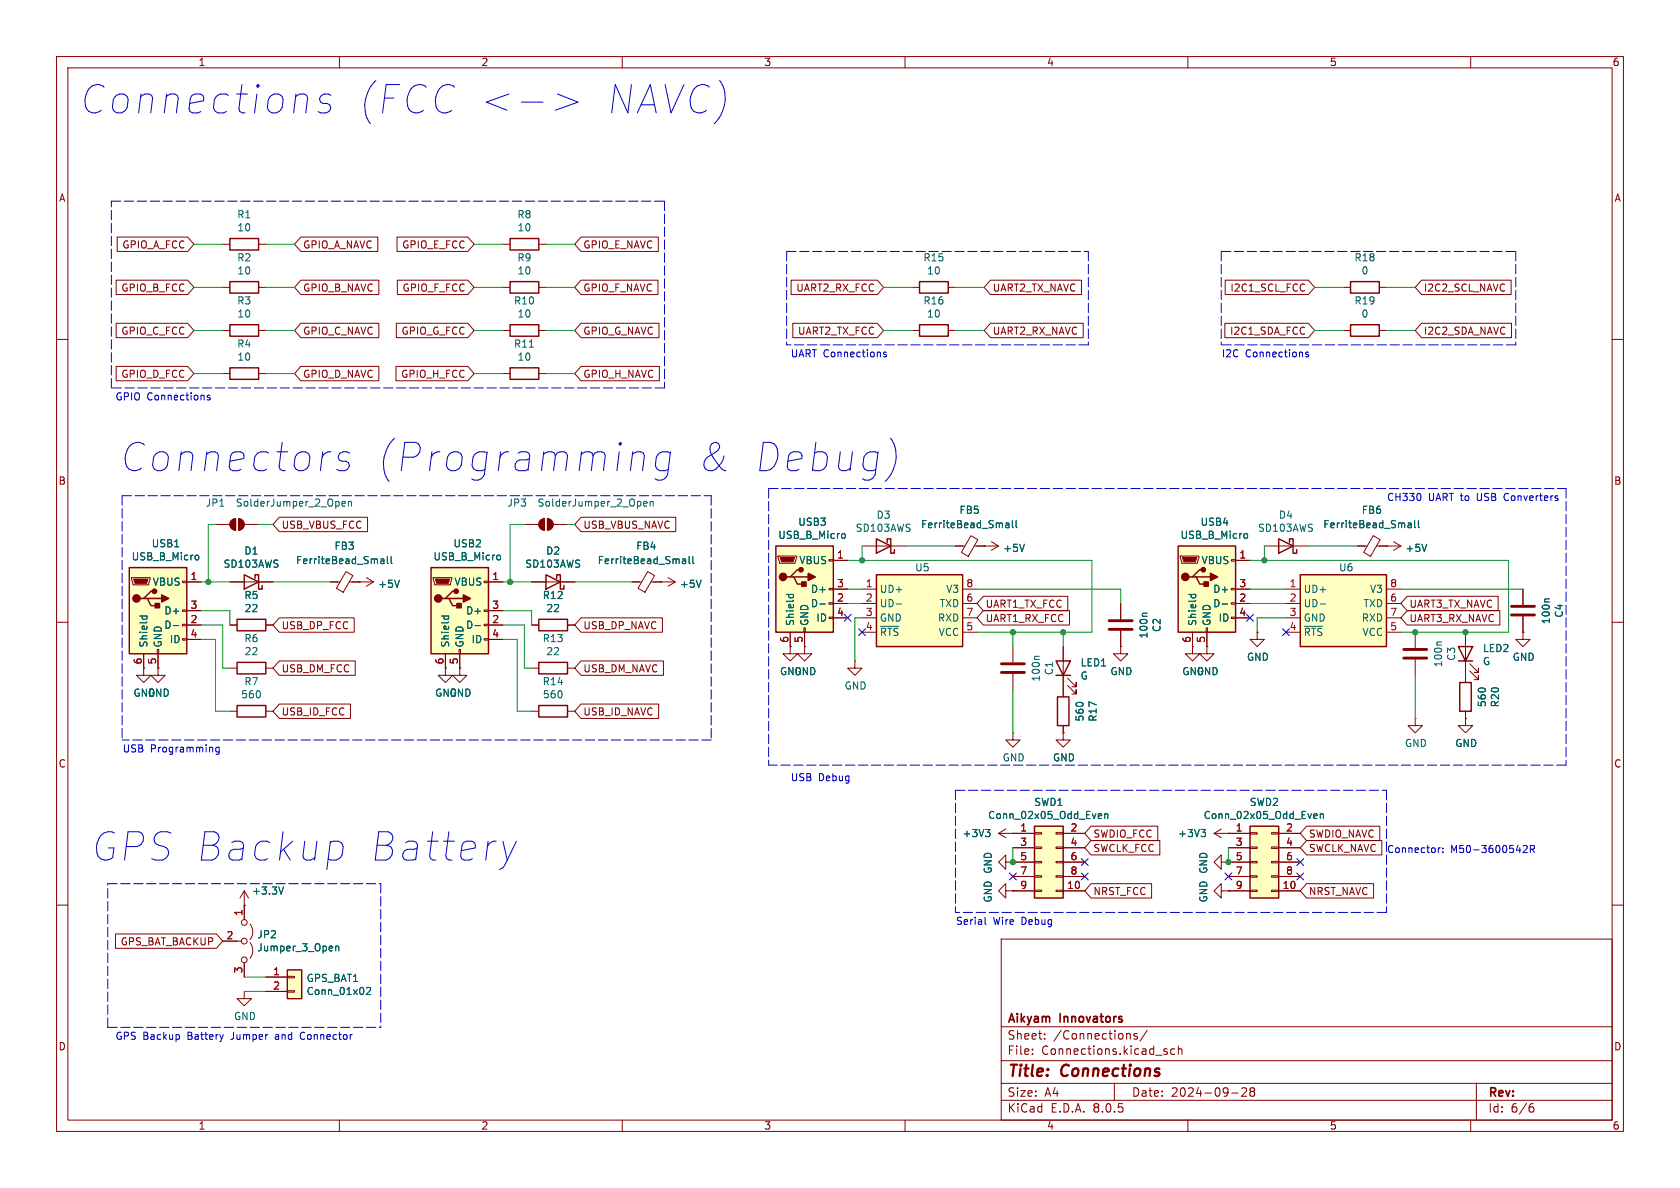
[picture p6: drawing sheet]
<svg xmlns="http://www.w3.org/2000/svg" width="297mm" height="210mm" viewBox="0 0 297 210" stroke-linecap="round" stroke-linejoin="round" font-family="sans-serif">
<defs><g id="words">
<g font-size="7" fill="#0000c2">
<text x="13.7" y="20.6">Connections</text>
<text x="62.5" y="20.6">(FCC &lt;-&gt;</text>
<text x="105.3" y="20.6">NAVC)</text>
<text x="20.8" y="83.8">Connectors</text>
<text x="65.8" y="83.8">(Programming</text>
<text x="122" y="83.8">&amp; Debug)</text>
<text x="15.7" y="152.7">GPS Backup</text>
<text x="64" y="152.7">Battery</text>
</g>
<g font-size="2.8" fill="#840000">
<text x="178" y="190.9">Title:</text>
<text x="187.7" y="190.9">Connections</text>
</g>
<g font-size="2.1" fill="#840000">
<text x="178" y="184">Sheet:</text>
<text x="178" y="181.2">Aikyam</text>
<text x="186.2" y="184">/Connections/</text>
<text x="187.5" y="181.2">Innovators</text>
<text x="178" y="186.7">File:</text>
<text x="184.1" y="186.7">Connections.kicad_sch</text>
<text x="178" y="196.9">KiCad</text>
<text x="178" y="194.1">Size:</text>
<text x="184.7" y="194.1">A4</text>
<text x="185.7" y="196.9">E.D.A.</text>
<text x="193.3" y="196.9">8.0.5</text>
<text x="200" y="194.1">Date:</text>
<text x="207" y="194.1">2024-09-28</text>
<text x="263" y="194.3">Rev:</text>
<text x="263" y="196.9">Id:</text>
<text x="267.1" y="196.9">6/6</text>
</g>
<g font-size="1.8" fill="#840000">
<text x="35" y="11.9">1</text>
<text x="85" y="11.9">2</text>
<text x="135" y="11.9">3</text>
<text x="185" y="11.9">4</text>
<text x="235" y="11.9">5</text>
<text x="285" y="11.9">6</text>
<text x="10.3" y="35.9">A</text>
<text x="285.3" y="35.9">A</text>
<text x="21.5" y="44.1">GPIO_A_FCC</text>
<text x="53.5" y="44.1">GPIO_A_NAVC</text>
<text x="71" y="44.1">GPIO_E_FCC</text>
<text x="103" y="44.1">GPIO_E_NAVC</text>
<text x="21.3" y="51.8">GPIO_B_FCC</text>
<text x="53.5" y="51.8">GPIO_B_NAVC</text>
<text x="71.1" y="51.8">GPIO_F_FCC</text>
<text x="103" y="51.8">GPIO_F_NAVC</text>
<text x="140.7" y="51.8">UART2_RX_FCC</text>
<text x="175.4" y="51.8">UART2_TX_NAVC</text>
<text x="217.4" y="51.8">I2C1_SCL_FCC</text>
<text x="251.6" y="51.8">I2C2_SCL_NAVC</text>
<text x="21.3" y="59.4">GPIO_C_FCC</text>
<text x="53.5" y="59.4">GPIO_C_NAVC</text>
<text x="70.9" y="59.4">GPIO_G_FCC</text>
<text x="103" y="59.4">GPIO_G_NAVC</text>
<text x="141" y="59.4">UART2_TX_FCC</text>
<text x="175.4" y="59.4">UART2_RX_NAVC</text>
<text x="217.4" y="59.4">I2C1_SDA_FCC</text>
<text x="251.6" y="59.4">I2C2_SDA_NAVC</text>
<text x="21.3" y="67">GPIO_D_FCC</text>
<text x="53.5" y="67">GPIO_D_NAVC</text>
<text x="70.8" y="67">GPIO_H_FCC</text>
<text x="103" y="67">GPIO_H_NAVC</text>
<text x="10.3" y="85.9">B</text>
<text x="285.3" y="85.9">B</text>
<text x="49.7" y="93.7">USB_VBUS_FCC</text>
<text x="103" y="93.7">USB_VBUS_NAVC</text>
<text x="174.1" y="107.6">UART1_TX_FCC</text>
<text x="249.1" y="107.6">UART3_TX_NAVC</text>
<text x="49.7" y="111.4">USB_DP_FCC</text>
<text x="103" y="111.4">USB_DP_NAVC</text>
<text x="174.1" y="110.2">UART1_RX_FCC</text>
<text x="249.1" y="110.2">UART3_RX_NAVC</text>
<text x="49.7" y="119.1">USB_DM_FCC</text>
<text x="103" y="119.1">USB_DM_NAVC</text>
<text x="49.7" y="126.7">USB_ID_FCC</text>
<text x="103" y="126.7">USB_ID_NAVC</text>
<text x="10.3" y="135.9">C</text>
<text x="285.3" y="135.9">C</text>
<text x="193.2" y="148.3">SWDIO_FCC</text>
<text x="231.3" y="148.3">SWDIO_NAVC</text>
<text x="193.2" y="150.8">SWCLK_FCC</text>
<text x="231.3" y="150.8">SWCLK_NAVC</text>
<text x="193.2" y="158.4">NRST_FCC</text>
<text x="231.3" y="158.4">NRST_NAVC</text>
<text x="21.2" y="167.3">GPS_BAT_BACKUP</text>
<text x="10.3" y="185.9">D</text>
<text x="285.3" y="185.9">D</text>
<text x="35" y="199.9">1</text>
<text x="85" y="199.9">2</text>
<text x="135" y="199.9">3</text>
<text x="185" y="199.9">4</text>
<text x="235" y="199.9">5</text>
<text x="285" y="199.9">6</text>
</g>
<g font-size="1.8" fill="#006464">
<text x="41.8" y="38.8">R1</text>
<text x="41.9" y="41.1">10</text>
<text x="91.4" y="38.8">R8</text>
<text x="91.4" y="41.1">10</text>
<text x="41.8" y="46.4">R2</text>
<text x="91.4" y="46.4">R9</text>
<text x="163.2" y="46.4">R15</text>
<text x="239.4" y="46.4">R18</text>
<text x="41.9" y="48.7">10</text>
<text x="91.4" y="48.7">10</text>
<text x="163.8" y="48.7">10</text>
<text x="240.6" y="48.7">0</text>
<text x="41.8" y="54">R3</text>
<text x="41.9" y="56.3">10</text>
<text x="90.8" y="54">R10</text>
<text x="91.4" y="56.3">10</text>
<text x="163.2" y="54">R16</text>
<text x="163.8" y="56.3">10</text>
<text x="239.4" y="54">R19</text>
<text x="240.6" y="56.3">0</text>
<text x="41.8" y="61.6">R4</text>
<text x="41.9" y="64">10</text>
<text x="90.8" y="61.6">R11</text>
<text x="91.4" y="64">10</text>
<text x="36.3" y="89.8">JP1</text>
<text x="41.6" y="89.8">SolderJumper_2_Open</text>
<text x="89.6" y="89.8">JP3</text>
<text x="94.9" y="89.8">SolderJumper_2_Open</text>
<text x="137.5" y="95.5">USB_B_Micro</text>
<text x="141" y="93.1">USB3</text>
<text x="151.2" y="94.2">SD103AWS</text>
<text x="154.9" y="91.9">D3</text>
<text x="162.7" y="93.6">FerriteBead_Small</text>
<text x="169.5" y="91">FB5</text>
<text x="208.6" y="95.5">USB_B_Micro</text>
<text x="212.1" y="93.1">USB4</text>
<text x="222.3" y="94.2">SD103AWS</text>
<text x="226" y="91.9">D4</text>
<text x="233.8" y="93.6">FerriteBead_Small</text>
<text x="240.6" y="91">FB6</text>
<text x="23.2" y="99.3">USB_B_Micro</text>
<text x="26.7" y="97">USB1</text>
<text x="39.4" y="100.6">SD103AWS</text>
<text x="43.1" y="98.2">D1</text>
<text x="52.2" y="99.9">FerriteBead_Small</text>
<text x="59" y="97.4">FB3</text>
<text x="76.5" y="99.3">USB_B_Micro</text>
<text x="80.1" y="97">USB2</text>
<text x="92.8" y="100.6">SD103AWS</text>
<text x="96.4" y="98.2">D2</text>
<text x="105.6" y="99.9">FerriteBead_Small</text>
<text x="112.4" y="97.4">FB4</text>
<text x="141.2" y="99.9">VBUS</text>
<text x="161.7" y="101.2">U5</text>
<text x="177.3" y="97.8">+5V</text>
<text x="212.3" y="99.9">VBUS</text>
<text x="236.6" y="101.2">U6</text>
<text x="248.4" y="97.8">+5V</text>
<text x="26.9" y="103.7">VBUS</text>
<text x="43.1" y="106.1">R5</text>
<text x="66.8" y="104.1">+5V</text>
<text x="80.2" y="103.7">VBUS</text>
<text x="95.8" y="106.1">R12</text>
<text x="120.1" y="104.1">+5V</text>
<text x="143.3" y="107.5">D-</text>
<text x="143.3" y="105">D+</text>
<text x="155.4" y="105">UD+</text>
<text x="155.4" y="107.5">UD-</text>
<text x="166" y="107.5">TXD</text>
<text x="167.2" y="105">V3</text>
<text x="214.4" y="107.5">D-</text>
<text x="214.4" y="105">D+</text>
<text x="230.4" y="105">UD+</text>
<text x="230.4" y="107.5">UD-</text>
<text x="241" y="107.5">TXD</text>
<text x="242.1" y="105">V3</text>
<text x="29" y="111.4">D-</text>
<text x="29" y="108.8">D+</text>
<text x="29.9" y="113.9">ID</text>
<text x="43.1" y="113.7">R6</text>
<text x="43.1" y="108.4">22</text>
<text x="82.3" y="111.4">D-</text>
<text x="82.3" y="108.8">D+</text>
<text x="83.3" y="113.9">ID</text>
<text x="95.8" y="113.7">R13</text>
<text x="96.5" y="108.4">22</text>
<text x="140.6" y="110.7" transform="rotate(-90 140.6 110.7)">Shield</text>
<text x="143.1" y="110.7" transform="rotate(-90 143.1 110.7)">GND</text>
<text x="144.2" y="110.1">ID</text>
<text x="155.4" y="110.1">GND</text>
<text x="155.4" y="112.6">~{RTS}</text>
<text x="165.7" y="110.1">RXD</text>
<text x="165.8" y="112.6">VCC</text>
<text x="203.1" y="113" transform="rotate(-90 203.1 113)">100n</text>
<text x="205.4" y="111.8" transform="rotate(-90 205.4 111.8)">C2</text>
<text x="211.7" y="110.7" transform="rotate(-90 211.7 110.7)">Shield</text>
<text x="214.2" y="110.7" transform="rotate(-90 214.2 110.7)">GND</text>
<text x="215.3" y="110.1">ID</text>
<text x="230.4" y="110.1">GND</text>
<text x="230.4" y="112.6">~{RTS}</text>
<text x="240.6" y="110.1">RXD</text>
<text x="240.8" y="112.6">VCC</text>
<text x="274.2" y="110.4" transform="rotate(-90 274.2 110.4)">100n</text>
<text x="276.5" y="109.3" transform="rotate(-90 276.5 109.3)">C4</text>
<text x="26.3" y="114.6" transform="rotate(-90 26.3 114.6)">Shield</text>
<text x="28.8" y="114.6" transform="rotate(-90 28.8 114.6)">GND</text>
<text x="43.1" y="116">22</text>
<text x="79.6" y="114.6" transform="rotate(-90 79.6 114.6)">Shield</text>
<text x="82.1" y="114.6" transform="rotate(-90 82.1 114.6)">GND</text>
<text x="96.5" y="116">22</text>
<text x="137.8" y="119.6">GND</text>
<text x="140.3" y="119.6">GND</text>
<text x="186.3" y="119.5" transform="rotate(-90 186.3 119.5)">C1</text>
<text x="190.9" y="118">LED1</text>
<text x="196.2" y="119.6">GND</text>
<text x="208.9" y="119.6">GND</text>
<text x="211.5" y="119.6">GND</text>
<text x="220.3" y="117">GND</text>
<text x="255.1" y="118.1" transform="rotate(-90 255.1 118.1)">100n</text>
<text x="257.5" y="116.9" transform="rotate(-90 257.5 116.9)">C3</text>
<text x="262.1" y="115.5">LED2</text>
<text x="262.1" y="117.8">G</text>
<text x="267.3" y="117">GND</text>
<text x="23.5" y="123.4">GND</text>
<text x="26" y="123.4">GND</text>
<text x="42.5" y="123.6">560</text>
<text x="43.1" y="121.3">R7</text>
<text x="76.8" y="123.4">GND</text>
<text x="79.4" y="123.4">GND</text>
<text x="95.8" y="121.3">R14</text>
<text x="95.9" y="123.6">560</text>
<text x="149.2" y="122.1">GND</text>
<text x="184" y="120.6" transform="rotate(-90 184 120.6)">100n</text>
<text x="190.9" y="120.3">G</text>
<text x="262.9" y="125.1" transform="rotate(-90 262.9 125.1)">560</text>
<text x="265.2" y="125.1" transform="rotate(-90 265.2 125.1)">R20</text>
<text x="191.8" y="127.6" transform="rotate(-90 191.8 127.6)">560</text>
<text x="194.1" y="127.7" transform="rotate(-90 194.1 127.7)">R17</text>
<text x="177.2" y="134.8">GND</text>
<text x="186.1" y="134.8">GND</text>
<text x="248.3" y="132.3">GND</text>
<text x="257.2" y="132.3">GND</text>
<text x="182.7" y="142.7">SWD1</text>
<text x="220.8" y="142.7">SWD2</text>
<text x="170.1" y="148.2">+3V3</text>
<text x="174.6" y="145">Conn_02x05_Odd_Even</text>
<text x="208.2" y="148.2">+3V3</text>
<text x="212.7" y="145">Conn_02x05_Odd_Even</text>
<text x="44.5" y="158.3">+3.3V</text>
<text x="175.5" y="159.6" transform="rotate(-90 175.5 159.6)">GND GND</text>
<text x="213.6" y="159.6" transform="rotate(-90 213.6 159.6)">GND GND</text>
<text x="45.4" y="166.1">JP2</text>
<text x="45.4" y="168.4">Jumper_3_Open</text>
<text x="54.1" y="173.8">GPS_BAT1</text>
<text x="54.1" y="176.1">Conn_01x02</text>
<text x="41.3" y="180.5">GND</text>
</g>
<g font-size="1.8" fill="#0000c2">
<text x="139.7" y="63.3">UART Connections</text>
<text x="215.9" y="63.3">I2C</text>
<text x="220.2" y="63.3">Connections</text>
<text x="20.3" y="70.9">GPIO Connections</text>
<text x="245.1" y="88.7">CH330</text>
<text x="252.5" y="88.7">UART to</text>
<text x="261.4" y="88.7">USB</text>
<text x="266.4" y="88.7">Converters</text>
<text x="21.6" y="133.1">USB</text>
<text x="26.6" y="133.1">Programming</text>
<text x="139.7" y="138.2">USB</text>
<text x="144.7" y="138.2">Debug</text>
<text x="245.1" y="150.9">Connector:</text>
<text x="256.4" y="150.9">M50-3600542R</text>
<text x="168.9" y="163.6">Serial</text>
<text x="175.6" y="163.6">Wire</text>
<text x="180.7" y="163.6">Debug</text>
<text x="20.3" y="183.9">GPS Backup</text>
<text x="33.2" y="183.9">Battery</text>
<text x="41.1" y="183.9">Jumper</text>
<text x="49.1" y="183.9">and</text>
<text x="53.8" y="183.9">Connector</text>
</g>
<g font-size="1.8" fill="#a90000">
<text x="147.9" y="98.8">1</text>
<text x="219" y="98.8">1</text>
<text x="33.6" y="102.6">1</text>
<text x="33.6" y="107.7">3</text>
<text x="86.9" y="102.6">1</text>
<text x="86.9" y="107.7">3</text>
<text x="147.9" y="106.4">2</text>
<text x="147.9" y="103.9">3</text>
<text x="153" y="103.9">1</text>
<text x="153" y="106.4">2</text>
<text x="170.7" y="106.4">6</text>
<text x="170.7" y="103.9">8</text>
<text x="219" y="106.4">2</text>
<text x="219" y="103.9">3</text>
<text x="227.9" y="103.9">1</text>
<text x="227.9" y="106.4">2</text>
<text x="245.7" y="106.4">6</text>
<text x="245.7" y="103.9">8</text>
<text x="33.6" y="110.2">2</text>
<text x="33.6" y="112.8">4</text>
<text x="86.9" y="110.2">2</text>
<text x="86.9" y="112.8">4</text>
<text x="139.4" y="113.7" transform="rotate(-90 139.4 113.7)">6</text>
<text x="142" y="113.7" transform="rotate(-90 142 113.7)">5</text>
<text x="147.9" y="109">4</text>
<text x="153" y="109">3</text>
<text x="153" y="111.5">4</text>
<text x="170.7" y="111.5">5</text>
<text x="170.7" y="109">7</text>
<text x="210.6" y="113.7" transform="rotate(-90 210.6 113.7)">6</text>
<text x="213.1" y="113.7" transform="rotate(-90 213.1 113.7)">5</text>
<text x="219" y="109">4</text>
<text x="227.9" y="109">3</text>
<text x="227.9" y="111.5">4</text>
<text x="245.7" y="111.5">5</text>
<text x="245.7" y="109">7</text>
<text x="25.1" y="117.5" transform="rotate(-90 25.1 117.5)">6</text>
<text x="27.7" y="117.5" transform="rotate(-90 27.7 117.5)">5</text>
<text x="78.5" y="117.5" transform="rotate(-90 78.5 117.5)">6</text>
<text x="81" y="117.5" transform="rotate(-90 81 117.5)">5</text>
<text x="180.3" y="147.1">1</text>
<text x="180.3" y="149.6">3</text>
<text x="189.2" y="147.1">2</text>
<text x="189.2" y="149.6">4</text>
<text x="218.4" y="147.1">1</text>
<text x="218.4" y="149.6">3</text>
<text x="227.3" y="147.1">2</text>
<text x="227.3" y="149.6">4</text>
<text x="180.3" y="152.1">5</text>
<text x="180.3" y="154.7">7</text>
<text x="189.2" y="152.1">6</text>
<text x="189.2" y="154.7">8</text>
<text x="218.4" y="152.1">5</text>
<text x="218.4" y="154.7">7</text>
<text x="227.3" y="152.1">6</text>
<text x="227.3" y="154.7">8</text>
<text x="42.9" y="162" transform="rotate(-90 42.9 162)">1</text>
<text x="180.3" y="157.2">9</text>
<text x="188.6" y="157.2">10</text>
<text x="218.4" y="157.2">9</text>
<text x="226.7" y="157.2">10</text>
<text x="39.9" y="166.1">2</text>
<text x="42.9" y="172.2" transform="rotate(-90 42.9 172.2)">3</text>
<text x="48.2" y="172.5">1</text>
<text x="48.2" y="175">2</text>
</g>
</g></defs>
<g fill="none" stroke="#840000" stroke-width=".18">
<path d="M10 10h277v190h-277zM12 12h273v186h-273zM60 10v2M110 10v2M160 10v2M210 10v2M260 10v2M10 60h2M285 60h2M10 110h2M139.7 114.3v1.3h1.3l-1.3 1.2-1.3-1.2h1.3M139.7 114.3h.1"/>
<path d="M285 110h2M179.1 129.5v1.3h1.2l-1.2 1.3-1.3-1.3h1.3M179.1 129.5h.1M10 160h2M214.6 147.3l1.3 .8M214.6 147.3h2.6M215.9 157.5v-1.3l-1.3 1.3 1.3 1.3v-1.3h1.3M215.9 146.6l-1.3 .7M217.2 157.5h.1M217.2 147.3h.1M285 160h2M177 166h108v32h-108z"/>
<path d="M60 198v2M110 198v2M160 198v2M177 194.5h108M177 191.5h108M177 187.5h108M177 181.5h108M182.5 186.3v.1M182.5 185.5v.1M184.7 183.6v.1M184.7 182.8v.1M197 191.5v3"/>
<path d="M199.7 182.8l.1 .9M201 182.8l-.3-.1-.2 .2v.2l.5 .2v.3h-.5M202.8 182.1l-1.3 2M206 185.4l.3 .1M206 185.9l.3 .1 .1 .2-.2 .2h-.3M207.7 185.5l-.5-.1-.2 .3v.4l.1 .2h.6M208.3 185.5l.2-.1 .4 .1 .1 .9M208.3 184.9v1.5M210 198v2M217.7 193.2h1.2M219.5 192.4l.6-.1 .2 .1 .1 .3-.9 1.1h.9M221.2 192.9l-.2-.2 .2-.4 .5 .1 .1 .2-.3 .3"/>
<path d="M221.2 192.9l-.2 .3v.3l.2 .3 .5-.1 .1-.2-.1-.4-.2-.2M221.2 192.9h.3M260 198v2M261 191.5v6.5M270.6 195.7h.3l.3 .3-.1 .5-.5 .1M271 195.1l-.4 .1"/>
</g>
<path d="M212.3 146.6h.8l-.4 .5M212.9 147.1l.2 .3v.3l-.2 .2" fill="none" stroke="#006464" stroke-width=".18"/>
<path d="M182.9 146.1h5.1v12.7h-5.1z" fill="#ffffc2"/>
<g fill="none" stroke="#840000" stroke-width=".18">
<path d="M179.1 147.3h3.8M179.1 157.5h3.8M179.1 149.9h3.8M179.1 152.4h3.8M179.1 154.9h3.8M182.9 157.4h1.2v.2h-1.2zM182.9 154.8h1.2v.3h-1.2zM182.9 152.3h1.2v.2h-1.2zM182.9 149.7h1.2v.3h-1.2zM182.9 147.2h1.2v.2h-1.2zM186.7 157.4h1.3v.2h-1.3zM186.7 154.8h1.3v.3h-1.3z"/>
<path d="M186.7 152.3h1.3v.2h-1.3zM186.7 149.7h1.3v.3h-1.3zM186.7 147.2h1.3v.2h-1.3zM188 147.3h3.8M188 157.5h3.8M188 149.9h3.8M188 152.4h3.8M188 154.9h3.8"/>
</g>
<path d="M182.9 146.1h5.1v12.7h-5.1z" fill="none" stroke="#840000" stroke-width=".25"/>
<path d="M194.3 143.9h.4l.1 .3-.6 .1M194.7 144.6l-.4 .1M195.3 144l.2-.1h.3l.1 .8M195.3 143.9v.8" fill="none" stroke="#006464" stroke-width=".18"/>
<path d="M221 146.1h5.1v12.7h-5.1z" fill="#ffffc2"/>
<g fill="none" stroke="#840000" stroke-width=".18">
<path d="M39.4 43.2h1.2M39.4 58.4h1.2M39.4 50.8h1.2M45.7 43.2h1.3M45.7 58.4h1.3M45.7 50.8h1.3M259.1 111.8v8.9M259.8 118.6l1.6 1.5v-.7v.7h-.8M259.8 117.3l1.6 1.6v-.8v.8h-.8M259.1 125.7v1.3M215.9 152.4v-1.3l-1.3 1.3 1.3 1.3v-1.3h1.3M217.2 152.4h.1"/>
<path d="M217.2 147.3h3.8M217.2 157.5h3.8M217.2 149.9h3.8M217.2 152.4h3.8M217.2 154.9h3.8M221 157.4h1.2v.2h-1.2zM221 154.8h1.2v.3h-1.2zM221 152.3h1.2v.2h-1.2zM221 149.7h1.2v.3h-1.2zM221 147.2h1.2v.2h-1.2zM224.8 157.4h1.3v.2h-1.3zM224.8 154.8h1.3v.3h-1.3z"/>
<path d="M224.8 152.3h1.3v.2h-1.3zM224.8 149.7h1.3v.3h-1.3zM224.8 147.2h1.3v.2h-1.3zM226.1 147.3h3.8M226.1 157.5h3.8M226.1 149.9h3.8M226.1 152.4h3.8M226.1 154.9h3.8"/>
</g>
<path d="M40.6 42.2h5.1v2h-5.1zM40.6 57.4h5.1v2h-5.1zM40.6 49.8h5.1v2h-5.1zM257.8 114.3h2.5l-1.2 2.5zM257.8 116.8h2.5M258.1 120.7h2v5h-2zM221 146.1h5.1v12.7h-5.1z" fill="none" stroke="#840000" stroke-width=".25"/>
<path d="M232.4 143.9h.4l.1 .3-.6 .1M232.8 144.6l-.4 .1M233.4 144l.2-.1h.3l.1 .8M233.4 143.9v.8" fill="none" stroke="#006464" stroke-width=".18"/>
<path d="M50.8 171.5h2.5v5h-2.5z" fill="#ffffc2"/>
<path d="M47 172.7h3.8M47 175.3h3.8M50.8 175.1h1.3v.3h-1.3zM50.8 172.6h1.3v.2h-1.3z" fill="none" stroke="#840000" stroke-width=".18"/>
<path d="M50.8 171.5h2.5v5h-2.5z" fill="none" stroke="#840000" stroke-width=".25"/>
<path d="M64.8 174.7l.5-.2 .2 .4-.8 .9h.8" fill="none" stroke="#006464" stroke-width=".18"/>
<path d="M154.9 101.6h15.3v12.7h-15.3z" fill="#ffffc2"/>
<path d="M154.9 95.3l2.6 1.2-2.6 1.3zM156.8 95.9v-.6h.7v2.5h.6v-.6M43.2 101.6l2.5 1.3-2.5 1.2zM45.1 102.2v-.6h.6v2.5h.7v-.6M154.9 101.6h15.3v12.7h-15.3zM186.7 116.8h2.5l-1.2 2.6zM186.7 119.4h2.5M186.9 123.2h2.1v5.1h-2.1z" fill="none" stroke="#840000" stroke-width=".25"/>
<g fill="none" stroke="#840000" stroke-width=".18">
<path d="M38.1 92.7h2.5M40.9 92l.8-.3v2a1.02 1.02 0 0 1-1-.6 1.02 1.02 0 0 1 .2-1.1zM42.2 91.7a1.02 1.02 0 0 1 1 1 1.02 1.02 0 0 1-1 1zM43.2 92.7h2.5M92.7 92.7h2.5M95.5 92l.8-.3v2a1.02 1.02 0 0 1-1-.6 1.02 1.02 0 0 1 .2-1.1zM96.8 91.7a1.02 1.02 0 0 1 1 1 1.02 1.02 0 0 1-1 1zM97.8 92.7h2.5M152.4 96.5h7.6M168.9 96.5h1.7M171.7 94.7l1.2 .7-1.7 2.9-1.2-.7zM172.2 96.5h1.8"/>
<path d="M245.1 96.5h.1M245.1 96.5h2.5M246.4 95.8l1.2 .7M247.6 96.5l-1.2 .8M25.4 118.1v1.3h1.3l-1.3 1.3-1.3-1.3h1.3M25.4 118.1h.1M27.9 118.1v1.3h1.3l-1.3 1.3-1.2-1.3h1.2M27.9 118.1h.1M40.6 102.9h7.7M58.4 102.9h1.7M61.2 101l1.2 .8-1.7 2.9-1.2-.7zM61.7 102.9h4.3"/>
<path d="M63.5 102.9h.1M64.8 102.1l1.2 .8M66 102.9l-1.2 .7M142.2 114.3v1.3h1.3l-1.3 1.2-1.2-1.2h1.2M142.2 114.3h.1M151.1 116.8v1.3h1.3l-1.3 1.3-1.2-1.3h1.2M151.1 116.8h.1M152.4 104.1h2.5M152.4 106.7h2.5M152.4 109.2h2.5M152.4 111.8h2.5M170.2 104.1h2.5"/>
<path d="M170.2 106.7h2.5M170.2 109.2h2.5M170.2 111.8h2.5M179.1 114.3v2.8M179.1 119.1v2.8M188 114.3v8.9M188.7 119.9l1.5 1.5v-.7v.7h-.7M198.1 114.3v1.3h1.3l-1.3 1.2-1.3-1.2h1.3M198.1 114.3h.1M250.2 111.8v2.8M250.2 116.6v2.8M269.2 111.8v1.2h1.3l-1.3 1.3-1.2-1.3h1.2"/>
<path d="M269.2 111.8h.1M269.2 104.1v2.8M269.2 109v2.8M188 129.5v1.3h1.2l-1.2 1.3-1.3-1.3h1.3M188 129.5h.1M188 128.3v1.2M188.7 121.2l1.5 1.5v-.8v.8h-.7M250.2 127v1.3h1.3l-1.3 1.2-1.3-1.2h1.3M250.2 127h.1M259.1 127v1.3h1.2l-1.2 1.2-1.3-1.2h1.3M259.1 127h.1M43.2 157.5l-.8 1.3"/>
<path d="M43.2 157.5v2.5M43.2 157.5l.7 1.3M176.5 147.3l1.3 .8M176.5 147.3h2.6M177.8 152.4v-1.3l-1.3 1.3 1.3 1.3v-1.3h1.3M177.8 157.5v-1.3l-1.3 1.3 1.3 1.3v-1.3h1.3M177.8 146.6l-1.3 .7M179.1 147.3h.1M179.1 152.4h.1M179.1 157.5h.1M43.2 160h.1"/>
</g>
<g fill="none" stroke="#006464" stroke-width=".18">
<path d="M60.4 89.1l.7-.2-.1-.2-.4-.1-.2 .2 .1 .6h.5M61.6 88.8l.2-.2 .3 .1v.8M61.6 88.6v.9M67.3 98.9h.5l.1 .7M67.3 99.6h.6M67.9 99.1l-.6 .1M68.5 98.4v1.1l.2 .1M69.1 98.4v1.1l.2 .1M113.8 89.1l.6-.2-.1-.2-.3-.1-.2 .2v.6h.5M114.9 88.8l.2-.2 .3 .1 .1 .8M114.9 88.6v.9M177.8 92.5h.5l.1 .8"/>
<path d="M177.8 93.2h.6M178.4 92.7l-.6 .2M179 92v1.1l.2 .2M179.6 92v1.1l.2 .2M252.2 96.2l-.4 1.3M70.6 102.6l-.4 1.2M155.7 110.7h3.2M158.5 106.8h.9M183.7 116h-.6l-.2 .2M254.9 113.5h-.7l-.2 .2M273.9 105.9h-.7l-.1 .1M50.1 156.8l-.4 1.3"/>
<path d="M174.2 146.6h.8l-.4 .5M174.8 147.1l.2 .3v.3l-.2 .2"/>
</g>
<path d="M177 117.3h4.1M177 118.9h4.1M248.2 114.8h4M248.2 116.3h4M267.2 107.2h4.1M267.2 108.7h4.1" fill="none" stroke="#840000" stroke-width=".51"/>
<g fill="#840000" stroke="#840000" stroke-width=".18">
<path d="M40.9 92l.8-.3v2a1.02 1.02 0 0 1-1-.6 1.02 1.02 0 0 1 .2-1.1z"/>
<path d="M42.2 91.7a1.02 1.02 0 0 1 1 1 1.02 1.02 0 0 1-1 1z"/>
<path d="M95.5 92l.8-.3v2a1.02 1.02 0 0 1-1-.6 1.02 1.02 0 0 1 .2-1.1z"/>
<path d="M96.8 91.7a1.02 1.02 0 0 1 1 1 1.02 1.02 0 0 1-1 1z"/>
</g>
<path d="M22.9 100.3h10.1v15.3h-10.1z" fill="#ffffc2"/>
<path d="M22.9 100.3h10.1v15.3h-10.1zM25.4 105.8h.6l.7 1.3h1.2M26 105.8h2.6M27.3 104.5h-.6l-1.3 1.3h-.6" fill="none" stroke="#840000" stroke-width=".25"/>
<g fill="#840000" stroke="#840000" stroke-width=".25">
<path d="M28.6 105.2l1.2 .6-1.2 .6z"/>
<path d="M27.4 106.7h.8v.7h-.8z"/>
<circle cx="24.1" cy="105.8" r=".63"/>
<circle cx="27.3" cy="104.5" r=".38"/>
</g>
<path d="M23.2 102.1h3.3v.3l-.2 1h-2.8zM25.4 115.6v2.5M27.8 114.8h.3v.8h-.3zM27.9 115.6v2.5M32.3 112.9h.7v.3h-.7zM32.3 110.4h.7v.2h-.7zM32.3 107.8h.7v.3h-.7zM32.3 102.7h.7v.3h-.7zM33 102.9h2.6M33 110.5h2.6M33 108h2.6M33 113h2.6" fill="none" stroke="#840000" stroke-width=".18"/>
<path d="M23.6 102.4h2.6l-.3 .7h-2z" fill="#840000" stroke="#840000" stroke-width=".18"/>
<path d="M34.7 98.1l.3 .1 .1 .2v.5l-.4 .1M24.7 108.9h1.3M25.2 108.9l-.1 .4M25.9 108.9l.1 .4M30.6 110.6h1" fill="none" stroke="#006464" stroke-width=".18"/>
<path d="M229.9 101.6h15.2v12.7h-15.2z" fill="#ffffc2"/>
<path d="M229.9 101.6h15.2v12.7h-15.2z" fill="none" stroke="#840000" stroke-width=".25"/>
<g fill="none" stroke="#840000" stroke-width=".18">
<path d="M198.1 106.7v2.8M198.1 111.5v2.8M222.2 111.8v1.2h1.3l-1.3 1.3-1.2-1.3h1.2M222.2 111.8h.1M227.3 104.1h2.6M227.3 106.7h2.6M227.3 109.2h2.6M227.3 111.8h2.6M245.1 104.1h2.5M245.1 106.7h2.5M245.1 109.2h2.5M245.1 111.8h2.5"/>
<path d="M39.4 166.4h3.3M43.2 175.3v1.2h1.2l-1.2 1.3-1.3-1.3h1.3M43.2 175.3h.1M43.2 160v2.6M43.2 170.2v2.5M44.2 163.3a2.26 2.26 0 0 1 0 2.8M44.2 166.6a2.26 2.26 0 0 1 0 2.8"/>
<circle cx="43.2" cy="166.4" r=".51"/>
<circle cx="43.2" cy="163.1" r=".51"/>
<circle cx="43.2" cy="169.7" r=".51"/>
</g>
<path d="M202.8 108.4h-.7l-.2 .2M230.6 110.7h3.2M233.4 106.8h.9M59.3 167.2v.9M59.3 167.4l.2-.2 .3 .1 .1 .8" fill="none" stroke="#006464" stroke-width=".18"/>
<path d="M196.1 109.7h4.1M196.1 111.3h4.1" fill="none" stroke="#840000" stroke-width=".51"/>
<path d="M208.3 96.5h10.1v15.3h-10.1z" fill="#ffffc2"/>
<path d="M208.3 96.5h10.1v15.3h-10.1zM210.8 102h.7l.6 1.3h1.3M211.5 102h2.5M212.7 100.7h-.6l-1.3 1.3h-.6" fill="none" stroke="#840000" stroke-width=".25"/>
<g fill="#840000" stroke="#840000" stroke-width=".25">
<path d="M214 101.3l1.3 .7-1.3 .6z"/>
<path d="M212.9 102.9h.7v.7h-.7z"/>
<circle cx="209.5" cy="102" r=".63"/>
<circle cx="212.7" cy="100.7" r=".38"/>
</g>
<g fill="none" stroke="#840000" stroke-width=".18">
<path d="M174 96.5h.1M174 96.5h2.5M175.3 95.8l1.2 .7M176.5 96.5l-1.2 .8M208.7 98.3h3.3v.3l-.3 1h-2.8zM217.7 98.9h.7v.3h-.7zM218.4 99.1h2.6M210.8 111.8v2.5M213.2 111h.3v.8h-.3zM213.4 111.8v2.5M217.7 109.1h.7v.2h-.7zM217.7 106.6h.7v.2h-.7z"/>
<path d="M217.7 104h.7v.3h-.7zM218.4 106.7h2.6M218.4 104.1h2.6M218.4 109.2h2.6"/>
</g>
<path d="M209 98.6h2.6l-.3 .7h-2z" fill="#840000" stroke="#840000" stroke-width=".18"/>
<path d="M181.1 96.2l-.4 1.3M220.1 94.3l.3 .1 .2 .2-.1 .4-.4 .2M210.1 105.1h1.3M210.6 105.1v.3M211.3 105.1l.1 .3M216.1 106.8h.9" fill="none" stroke="#006464" stroke-width=".18"/>
<path d="M137.2 96.5h10.1v15.3h-10.1z" fill="#ffffc2"/>
<path d="M162.6 57.4h5v2h-5zM162.6 49.8h5v2h-5zM137.2 96.5h10.1v15.3h-10.1zM41.9 109.5h5.1v2h-5.1zM139.7 102h.6l.7 1.3h1.2M140.3 102h2.6M141.6 100.7h-.6l-1.3 1.3h-.6" fill="none" stroke="#840000" stroke-width=".25"/>
<g fill="#840000" stroke="#840000" stroke-width=".25">
<path d="M142.9 101.3l1.2 .7-1.2 .6z"/>
<path d="M141.7 102.9h.8v.7h-.8z"/>
<circle cx="138.4" cy="102" r=".63"/>
<circle cx="141.6" cy="100.7" r=".38"/>
</g>
<g fill="none" stroke="#840000" stroke-width=".18">
<path d="M161.3 58.4h1.3M161.3 50.8h1.3M167.6 58.4h1.3M167.6 50.8h1.3M137.5 98.3h3.3v.3l-.2 1h-2.8zM146.6 98.9h.7v.3h-.7zM147.3 99.1h2.6M40.6 110.5h1.3M47 110.5h1.3M139.7 111.8v2.5M142.1 111h.3v.8h-.3zM142.2 111.8v2.5"/>
<path d="M146.6 109.1h.7v.2h-.7zM146.6 106.6h.7v.2h-.7zM146.6 104h.7v.3h-.7zM147.3 106.7h2.6M147.3 104.1h2.6M147.3 109.2h2.6M210.8 114.3v1.3h1.3l-1.3 1.2-1.3-1.2h1.3M210.8 114.3h.1M213.4 114.3v1.3h1.2l-1.2 1.2-1.3-1.2h1.3M213.4 114.3h.1"/>
</g>
<path d="M137.9 98.6h2.6l-.3 .7h-2z" fill="#840000" stroke="#840000" stroke-width=".18"/>
<path d="M149 94.3l.3 .1 .1 .2v.4l-.4 .2M139 105.1h1.3M139.5 105.1l-.1 .3M140.2 105.1l.1 .3M144.9 106.8h1" fill="none" stroke="#006464" stroke-width=".18"/>
<path d="M76.2 100.3h10.2v15.3h-10.2z" fill="#ffffc2"/>
<g fill="none" stroke="#840000" stroke-width=".25">
<path d="M90.2 42.2h5v2h-5zM90.2 57.4h5v2h-5zM90.2 49.8h5v2h-5zM238.8 57.4h5v2h-5zM238.8 49.8h5v2h-5zM40.6 65h5.1v2.1h-5.1zM90.2 65h5v2.1h-5zM226.1 95.3l2.5 1.2-2.5 1.3zM228 95.9v-.6h.6v2.5h.6v-.6M41.9 117.1h5.1v2h-5.1zM76.2 100.3h10.2v15.3h-10.2zM78.7 105.8h.7l.6 1.3h1.3"/>
<path d="M79.4 105.8h2.5M80.6 104.5h-.6l-1.3 1.3h-.6M95.2 117.1h5.1v2h-5.1zM95.2 109.5h5.1v2h-5.1zM96.5 101.6l2.6 1.3-2.6 1.2zM98.4 102.2v-.6h.7v2.5h.6v-.6M41.9 124.7h5.1v2h-5.1zM95.2 124.7h5.1v2h-5.1z"/>
</g>
<g fill="#840000" stroke="#840000" stroke-width=".25">
<path d="M81.9 105.2l1.3 .6-1.3 .6z"/>
<path d="M80.8 106.7h.7v.7h-.7z"/>
<circle cx="77.5" cy="105.8" r=".63"/>
<circle cx="80.6" cy="104.5" r=".38"/>
</g>
<g fill="none" stroke="#840000" stroke-width=".18">
<path d="M20.5 57.1h12.7l1.1 1.3-1.1 1.3h-12.7zM20.5 49.5h12.7l1.1 1.3-1.1 1.3h-12.7zM20.7 41.9h12.5l1.1 1.3-1.1 1.3h-12.5zM53.2 41.9h13.6v2.6h-13.6l-1.1-1.3zM53.2 57.1h13.8v2.6h-13.8l-1.1-1.3zM53.2 49.5h13.8v2.6h-13.8l-1.1-1.3zM70.1 57.1h12.6l1.1 1.3-1.1 1.3h-12.6zM70.2 41.9h12.5l1.1 1.3-1.1 1.3h-12.5zM70.2 49.5h12.5l1.1 1.3-1.1 1.3h-12.5zM88.9 43.2h1.3M88.9 58.4h1.3M88.9 50.8h1.3"/>
<path d="M95.2 43.2h1.3M95.2 58.4h1.3M95.2 50.8h1.3M102.7 41.9h13.7v2.6h-13.7l-1.1-1.3zM102.7 49.5h13.6v2.6h-13.6l-1.1-1.3zM102.7 57.1h13.8v2.6h-13.8l-1.1-1.3zM139.9 49.5h15.2l1.1 1.3-1.1 1.3h-15.2zM140.2 57.1h14.9l1.1 1.3-1.1 1.3h-14.9zM175.1 49.5h16.1v2.6h-16.1l-1.1-1.3zM175.1 57.1h16.4v2.6h-16.4l-1.1-1.3zM216.5 57.1h14.8l1.1 1.3-1.1 1.3h-14.8zM216.6 49.5h14.7l1.1 1.3-1.1 1.3h-14.7z"/>
<path d="M237.5 58.4h1.3M237.5 50.8h1.3M243.8 58.4h1.3M243.8 50.8h1.3M251.3 57.1h15.9v2.6h-15.9l-1.1-1.3zM251.3 49.5h15.8v2.6h-15.8l-1.1-1.3zM20.5 64.8h12.7l1.1 1.2-1.1 1.3h-12.7zM39.4 66h1.2M45.7 66h1.3M53.2 64.8h13.8v2.5h-13.8l-1.1-1.3zM70 64.8h12.7l1.1 1.2-1.1 1.3h-12.7zM88.9 66h1.3"/>
<path d="M95.2 66h1.3M102.7 64.8h13.9v2.5h-13.9l-1.1-1.3zM49.4 91.4h15.6v2.6h-15.6l-1.1-1.3zM102.7 91.4h16.8v2.6h-16.8l-1.1-1.3zM147.3 99.1h2.6M168.9 96.5h1.3M172.7 96.5h1.3M174 96.5h.1M218.4 99.1h2.6M223.5 96.5h7.6M240 96.5h1.7M242.8 94.7l1.2 .7-1.7 2.9-1.2-.7z"/>
<path d="M243.4 96.5h1.7M245.1 96.5h.1M25.4 118.1h.1M25.4 115.6v2.5M27.9 118.1h.1M27.9 115.6v2.5M33 102.9h2.6M33 110.5h2.6M33 108h2.6M33 113h2.6M40.6 102.9h2.6M40.6 110.5h1.3"/>
<path d="M40.6 118.1h1.3M45.7 102.9h2.6M47 110.5h1.3M47 118.1h1.3M49.4 116.8h13.4v2.6h-13.4l-1.1-1.3zM49.4 109.2h13.2v2.6h-13.2l-1.1-1.3zM58.4 102.9h1.3M62.2 102.9h1.3M63.5 102.9h.1M76.6 102.1h3.3v.3l-.3 1h-2.8zM78.7 118.1v1.3h1.3l-1.3 1.3-1.2-1.3h1.2M78.7 118.1h.1"/>
<path d="M78.7 115.6v2.5M81.2 114.8h.2v.8h-.2zM81.3 118.1v1.3h1.2l-1.2 1.3-1.3-1.3h1.3M81.3 118.1h.1M81.3 115.6v2.5M85.6 112.9h.8v.3h-.8zM85.6 110.4h.8v.2h-.8zM85.6 107.8h.8v.3h-.8zM85.6 102.7h.8v.3h-.8zM86.4 102.9h2.5M86.4 110.5h2.5M86.4 108h2.5"/>
<path d="M86.4 113h2.5M94 102.9h7.6M94 110.5h1.2M94 118.1h1.2M100.3 110.5h1.3M100.3 118.1h1.3M102.7 116.8h14.6v2.6h-14.6l-1.1-1.3zM102.7 109.2h14.4v2.6h-14.4l-1.1-1.3zM111.8 102.9h1.6M114.5 101l1.2 .8-1.7 2.9-1.2-.7zM115.1 102.9h4.3M116.8 102.9h.1"/>
<path d="M118.1 102.1l1.3 .8M119.4 102.9l-1.3 .7M139.7 114.3h.1M139.7 111.8v2.5M142.2 114.3h.1M142.2 111.8v2.5M147.3 106.7h2.6M147.3 104.1h2.6M147.3 109.2h2.6M173.8 107.9h15.3v2.6h-15.3l-1.1-1.3zM173.8 105.4h15v2.6h-15l-1.1-1.3zM188 114.3v2.5"/>
<path d="M188 119.4v3.8M198.1 114.3h.1M198.1 106.7v2.8M198.1 111.5v2.8M210.8 114.3h.1M210.8 111.8v2.5M213.4 114.3h.1M213.4 111.8v2.5M218.4 106.7h2.6M218.4 104.1h2.6M218.4 109.2h2.6M222.2 111.8h.1"/>
<path d="M248.8 107.9h16.4v2.6h-16.4l-1.2-1.3zM248.8 105.4h16.1v2.6h-16.1l-1.2-1.3zM259.1 111.8v2.5M259.1 116.8v3.9M269.2 111.8h.1M269.2 104.1v2.8M269.2 109v2.8M40.6 125.7h1.3M47 125.7h1.3M49.4 124.5h12.6v2.5h-12.6l-1.1-1.3zM94 125.7h1.2M100.3 125.7h1.3"/>
<path d="M102.7 124.5h13.7v2.5h-13.7l-1.1-1.3zM188 129.5h.1M188 128.3v1.2M259.1 127h.1M259.1 125.7v1.3M179.1 147.3h.1M179.1 152.4h.1M179.1 157.5h.1M179.1 147.3h3.8M179.1 157.5h3.8M179.1 149.9h3.8M179.1 152.4h3.8"/>
<path d="M179.1 154.9h3.8M188 147.3h3.8M188 157.5h3.8M188 149.9h3.8M188 152.4h3.8M188 154.9h3.8M192.9 156.2h10.7v2.6h-10.7l-1.1-1.3zM192.9 146h11.8v2.6h-11.8l-1.1-1.3zM192.9 148.6h12.1v2.5h-12.1l-1.1-1.2zM217.2 157.5h.1M217.2 147.3h.1M217.2 152.4h.1"/>
<path d="M217.2 147.3h3.8M217.2 157.5h3.8M217.2 149.9h3.8M217.2 152.4h3.8M217.2 154.9h3.8M226.1 147.3h3.8M226.1 157.5h3.8M226.1 149.9h3.8M226.1 152.4h3.8M226.1 154.9h3.8M231 148.6h13.3v2.5h-13.3l-1.1-1.2zM231 156.2h11.8v2.6h-11.8l-1.1-1.3z"/>
<path d="M231 146h12.9v2.6h-12.9l-1.1-1.3zM20.4 165.1h17.9l1.1 1.3-1.1 1.2h-17.9zM39.4 166.4h2.5M43.2 160h.1M43.2 160v2.6M43.2 170.2v2.5M47 172.7h3.8M47 175.3h3.8"/>
</g>
<path d="M77 102.4h2.5l-.3 .7h-2z" fill="#840000" stroke="#840000" stroke-width=".18"/>
<g fill="none" stroke="#006464" stroke-width=".18">
<path d="M93.6 61.4h.7M34.7 98.1l.3 .1 .1 .2v.5l-.4 .1M67.3 98.9h.5l.1 .7M67.3 99.6h.6M67.9 99.1l-.6 .1M68.5 98.4v1.1l.2 .1M69.1 98.4v1.1l.2 .1M88.1 98.1l.3 .1 .1 .2-.1 .5-.3 .1M120.7 98.9h.5v.7M120.7 99.6h.5M121.2 99.1l-.5 .1M121.8 98.4v1.1l.2 .1"/>
<path d="M122.5 98.4v1.1l.2 .1M149 94.3l.3 .1 .1 .2v.4l-.4 .2M177.8 92.5h.5l.1 .8M177.8 93.2h.6M178.4 92.7l-.6 .2M179 92v1.1l.2 .2M179.6 92v1.1l.2 .2M181.1 96.2l-.4 1.3M220.1 94.3l.3 .1 .2 .2-.1 .4-.4 .2M248.9 92.5h.5l.1 .8M248.9 93.2h.6M249.5 92.7l-.6 .2"/>
<path d="M250.1 92v1.1l.2 .2M250.8 92v1.1l.1 .2M252.2 96.2l-.4 1.3M24.7 108.9h1.3M25.2 108.9l-.1 .4M25.9 108.9l.1 .4M30.6 110.6h1M70.6 102.6l-.4 1.2M78 108.9h1.3M78.5 108.9v.4M79.3 108.9v.4M84 110.6h.9"/>
<path d="M124 102.6l-.5 1.2M139 105.1h1.3M139.5 105.1l-.1 .3M140.2 105.1l.1 .3M144.9 106.8h1M202.8 108.4h-.7l-.2 .2M210.1 105.1h1.3M210.6 105.1v.3M211.3 105.1l.1 .3M216.1 106.8h.9M273.9 105.9h-.7l-.1 .1M50.1 156.8l-.4 1.3"/>
<path d="M174.2 146.6h.8l-.4 .5M174.8 147.1l.2 .3v.3l-.2 .2M194.3 143.9h.4l.1 .3-.6 .1M194.7 144.6l-.4 .1M195.3 144l.2-.1h.3l.1 .8M195.3 143.9v.8M212.3 146.6h.8l-.4 .5M212.9 147.1l.2 .3v.3l-.2 .2M232.4 143.9h.4l.1 .3-.6 .1M232.8 144.6l-.4 .1M233.4 144l.2-.1h.3l.1 .8M233.4 143.9v.8"/>
<path d="M59.3 167.2v.9M59.3 167.4l.2-.2 .3 .1 .1 .8M64.8 174.7l.5-.2 .2 .4-.8 .9h.8"/>
</g>
<g fill="none" stroke="#0000c2" stroke-width=".18">
<path d="M58.5 16.9a1.22 1.22 0 0 0-2 .7l.2 .5 .4 .2h.7l.5 .2 .1 .7-.3 .5-.5 .3h-.9l-.5-.3M98.6 16.6l3.6 1.5-4 1.4M37.1 69.9h-.3l-.2 .1 .1 .2 .4 .1v.3h-.5M112.6 79.9h.7l.4 .2 .2 .5-.3 2.6M118.5 79.9l-.5 4a1.5 1.5 0 0 1-2.2 .7M156.7 62.3l-.3-.1-.2 .2v.2l.5 .1v.3h-.5M157.4 77.5a5.8 5.8 0 0 1-.9 7.6M231.3 62.3l-.3-.1-.2 .2 .1 .2 .4 .1v.3h-.5M61.8 80.1a1.22 1.22 0 0 0-2 .7l.2 .5 .4 .2h.7l.5 .3 .1 .7-.3 .5-.5 .2h-.9l-.5-.2M118.5 80.1a1.65 1.65 0 0 0-2.5 .7l-.1 1.5 .3 .7 .5 .2h.9l.5-.2M251.1 87.5v.7M38.7 132.1v1l-.2 .3-.3-.1"/>
<path d="M38.7 132.2l-.3-.1-.3 .2 .2 .6h.4M58.9 148.7h.9l.5 .2 .4 .8-.2 1.4-.3 .5-.8 .4M88.9 148.7l.8 3.3M89.7 152l-.6 1.2M91.3 148.7l-1.6 3.3M254.3 149.9v.8M254.6 149.9l-.3 .2M255.1 150.6v.1M255.1 149.9v.2M269.3 149.6l.5-.2 .2 .4-.8 .9h.8M270.5 150.1h.7l.1-.2-.1-.3-.7-.2v1.3M270.9 150.1l.4 .6"/>
<path d="M174.2 162.1v1.1l.1 .2M31.7 183v.6M39.5 182.9l-.3 .8M53.3 182.5l-.2 .5 .2 .7"/>
</g>
<g fill="none" stroke="#0000c2" stroke-width=".18" stroke-dasharray="1.7 .6">
<path d="M19.7 35.6h97.8M117.5 35.6v33M139.1 44.5h53.3M139.1 44.5v16.5M192.4 44.5v16.5M215.9 44.5v16.5M215.9 44.5h52.1M268 44.5v16.5M19.7 68.6v-33M117.5 68.6h-97.8M192.4 61h-53.3M268 61h-52.1"/>
<path d="M21.6 87.6v43.2M21.6 87.6h104.1M125.7 87.6v43.2M135.9 86.4v48.9M135.9 86.4h141M276.9 86.4v48.9M125.7 130.8h-104.1M168.9 139.7v21.6M168.9 139.7h76.2M245.1 139.7v21.6M276.9 135.3h-141M19 156.2h48.3"/>
<path d="M67.3 156.2v25.4M245.1 161.3h-76.2M19 181.6h48.3M19 181.6v-25.4"/>
</g>
<g fill="none" stroke="#009600" stroke-width=".18">
<path d="M34.3 58.4h5.1M34.3 50.8h5.1M34.3 43.2h5.1M47 58.4h5.1M47 50.8h5.1M47 43.2h5.1M83.8 58.4h5.1M83.8 50.8h5.1M83.8 43.2h5.1M96.5 58.4h5.1M96.5 50.8h5.1M96.5 43.2h5.1"/>
<path d="M156.2 58.4h5.1M156.2 50.8h5.1M168.9 58.4h5.1M168.9 50.8h5.1M232.4 58.4h5.1M232.4 50.8h5.1M245.1 58.4h5.1M245.1 50.8h5.1M34.3 66h5.1M47 66h5.1M83.8 66h5.1M96.5 66h5.1"/>
<path d="M38.1 92.7h-1.3v10.2M45.7 92.7h2.6M92.7 92.7h-2.5v10.2M100.3 92.7h1.3M149.9 99.1h43.1v12.7h-20.3M152.4 96.5v2.6M160 96.5h8.9M221 99.1h45.7v12.7h-19.1M223.5 96.5v2.6M231.1 96.5h8.9M35.6 113h2.5v12.7h2.5M35.6 108h5v2.5"/>
<path d="M35.6 110.5h3.8v7.6h1.2M35.6 102.9h5M48.3 102.9h10.1M88.9 113h2.5v12.7h2.6M88.9 110.5h3.8v7.6h1.3M88.9 102.9h5.1M88.9 108h5.1v2.5M101.6 102.9h10.2M149.9 106.7h2.5M149.9 104.1h2.5M152.4 109.2h-1.3v7.6M172.7 104.1h25.4v2.6"/>
<path d="M179.1 111.8v2.5M188 111.8v2.5M221 106.7h6.3M221 104.1h6.3M227.3 109.2h-5.1v2.6M247.6 104.1h21.6M250.2 119.4v7.6M179.1 121.9v7.6M179.1 149.9v2.5M217.2 149.9v2.5M43.2 172.7h3.8M43.2 175.3h3.8"/>
</g>
<g fill="none" stroke="#000084" stroke-width=".18">
<path d="M149.3 108.6l1.2 1.2M150.5 108.6l-1.2 1.2M151.8 111.2l1.2 1.2M153 111.2l-1.2 1.2M220.4 108.6l1.2 1.2M221.6 108.6l-1.2 1.2M226.7 111.2l1.2 1.2M227.9 111.2l-1.2 1.2M178.5 154.3l1.2 1.2M179.7 154.3l-1.2 1.2M191.2 151.8l1.2 1.2M191.2 154.3l1.2 1.2"/>
<path d="M192.4 151.8l-1.2 1.2M192.4 154.3l-1.2 1.2M216.6 154.3l1.2 1.2M217.8 154.3l-1.2 1.2M229.3 154.3l1.2 1.2M229.3 151.8l1.2 1.2M230.5 154.3l-1.2 1.2M230.5 151.8l-1.2 1.2"/>
</g>
<g fill="#009600" stroke="#009600" stroke-width=".18">
<circle cx="179.1" cy="111.8" r=".46"/>
<circle cx="179.1" cy="152.4" r=".46"/>
<circle cx="152.4" cy="99.1" r=".46"/>
<circle cx="188" cy="111.8" r=".46"/>
<circle cx="223.5" cy="99.1" r=".46"/>
<circle cx="250.2" cy="111.8" r=".46"/>
<circle cx="259.1" cy="111.8" r=".46"/>
<circle cx="217.2" cy="152.4" r=".46"/>
<circle cx="90.2" cy="102.9" r=".46"/>
<circle cx="36.8" cy="102.9" r=".46"/>
</g>
<use href="#words"/>
</svg>
